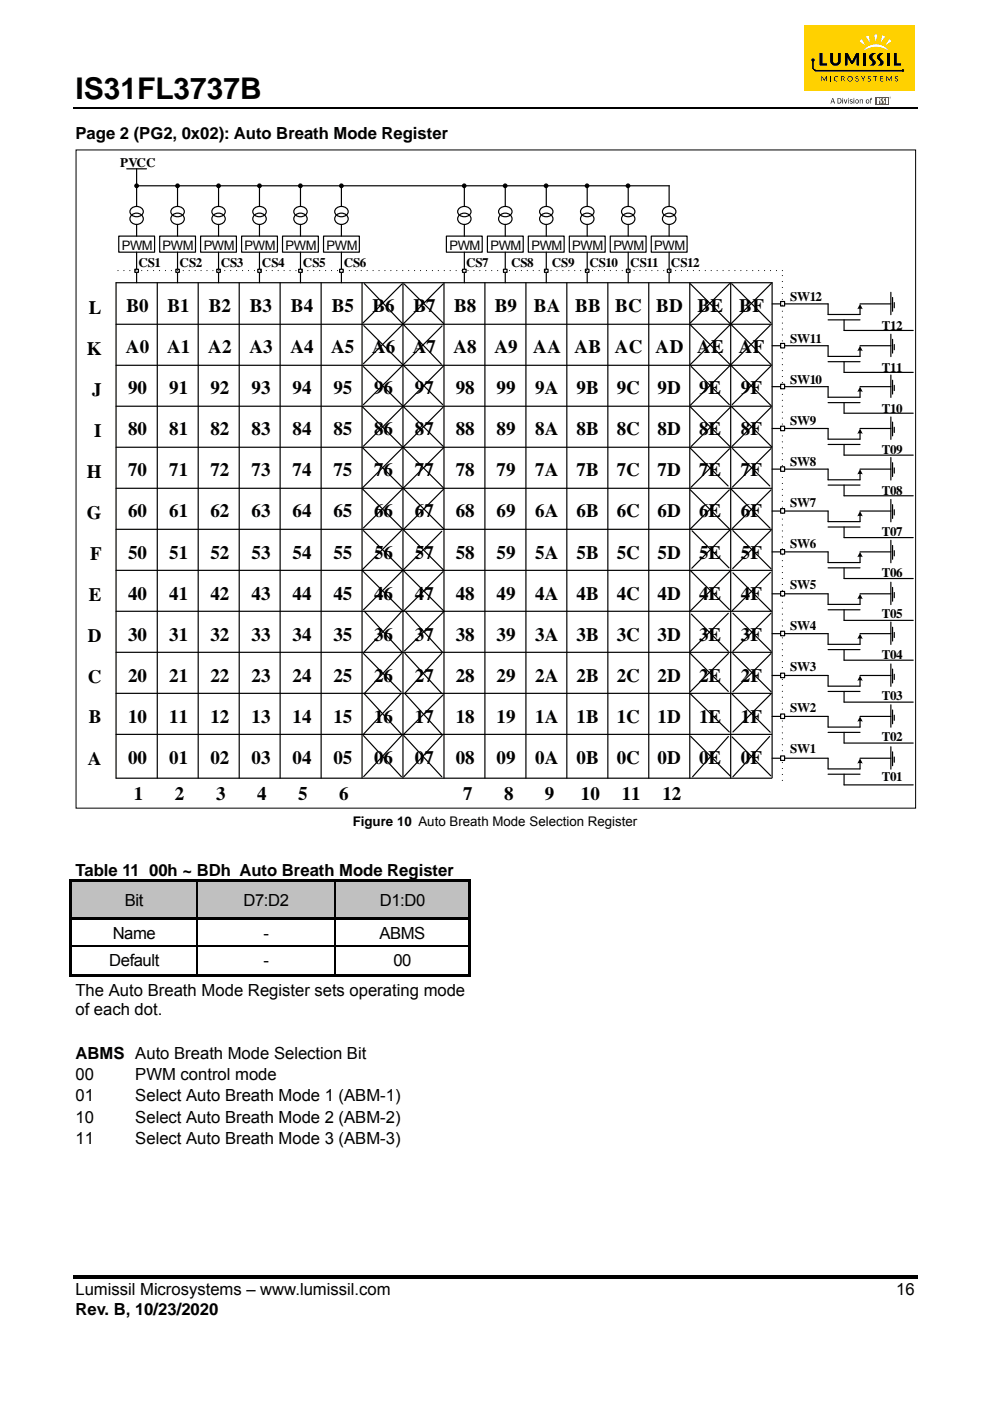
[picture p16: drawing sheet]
<svg xmlns="http://www.w3.org/2000/svg" width="210mm" height="297mm" viewBox="0 0 210 297" stroke-linecap="round" stroke-linejoin="round" font-family="sans-serif">
<defs><g id="words">
<text font-size="6.3" x="16" y="21">IS31FL3737B</text>
<g font-size="4">
<text x="18.9" y="66.6">L</text>
<text x="26.8" y="66.1">B0</text>
<text x="35.6" y="66.1">B1</text>
<text x="44.3" y="66.1">B2</text>
<text x="53" y="66.1">B3</text>
<text x="61.7" y="66.1">B4</text>
<text x="70.4" y="66.1">B5</text>
<text x="79" y="66.1">B6</text>
<text x="87.7" y="66.1">B7</text>
<text x="96.3" y="66.1">B8</text>
<text x="105" y="66.1">B9</text>
<text x="113.2" y="66.1">BA</text>
<text x="122" y="66.1">BB</text>
<text x="130.5" y="66.1">BC</text>
<text x="139.1" y="66.1">BD</text>
<text x="148" y="66.1">BE</text>
<text x="156.8" y="66.1">BF</text>
<text x="18.4" y="75.2">K</text>
<text x="26.7" y="74.8">A0</text>
<text x="35.5" y="74.8">A1</text>
<text x="44.2" y="74.8">A2</text>
<text x="52.9" y="74.8">A3</text>
<text x="61.6" y="74.8">A4</text>
<text x="70.3" y="74.8">A5</text>
<text x="78.9" y="74.8">A6</text>
<text x="87.6" y="74.8">A7</text>
<text x="96.2" y="74.8">A8</text>
<text x="104.9" y="74.8">A9</text>
<text x="113.1" y="74.8">AA</text>
<text x="121.8" y="74.8">AB</text>
<text x="130.4" y="74.8">AC AD</text>
<text x="147.8" y="74.8">AE</text>
<text x="156.7" y="74.8">AF</text>
<text x="19.5" y="83.9">J</text>
<text x="27.2" y="83.5">90</text>
<text x="35.9" y="83.5">91</text>
<text x="44.6" y="83.5">92</text>
<text x="53.4" y="83.5">93</text>
<text x="62.1" y="83.5">94</text>
<text x="70.7" y="83.5">95</text>
<text x="79.4" y="83.5">96</text>
<text x="88" y="83.5">97</text>
<text x="96.7" y="83.5">98</text>
<text x="105.3" y="83.5">99</text>
<text x="113.5" y="83.5">9A</text>
<text x="122.3" y="83.5">9B</text>
<text x="130.8" y="83.5">9C</text>
<text x="139.5" y="83.5">9D</text>
<text x="148.3" y="83.5">9E</text>
<text x="157.1" y="83.5">9F</text>
<text x="20" y="92.6">I</text>
<text x="27.2" y="92.2">80</text>
<text x="35.9" y="92.2">81</text>
<text x="44.6" y="92.2">82</text>
<text x="53.4" y="92.2">83</text>
<text x="62.1" y="92.2">84</text>
<text x="70.7" y="92.2">85</text>
<text x="79.4" y="92.2">86</text>
<text x="88" y="92.2">87</text>
<text x="96.7" y="92.2">88</text>
<text x="105.3" y="92.2">89</text>
<text x="113.5" y="92.2">8A</text>
<text x="122.3" y="92.2">8B</text>
<text x="130.8" y="92.2">8C</text>
<text x="139.5" y="92.2">8D</text>
<text x="148.3" y="92.2">8E</text>
<text x="157.1" y="92.2">8F</text>
<text x="18.4" y="101.3">H</text>
<text x="27.2" y="101">70</text>
<text x="35.9" y="101">71</text>
<text x="44.6" y="101">72</text>
<text x="53.4" y="101">73</text>
<text x="62.1" y="101">74</text>
<text x="70.7" y="101">75</text>
<text x="79.4" y="101">76</text>
<text x="88" y="101">77</text>
<text x="96.7" y="101">78</text>
<text x="105.3" y="101">79</text>
<text x="113.5" y="101">7A</text>
<text x="122.3" y="101">7B</text>
<text x="130.8" y="101">7C</text>
<text x="139.5" y="101">7D</text>
<text x="148.3" y="101">7E</text>
<text x="157.1" y="101">7F</text>
<text x="18.4" y="110">G</text>
<text x="27.2" y="109.7">60</text>
<text x="35.9" y="109.7">61</text>
<text x="44.6" y="109.7">62</text>
<text x="53.4" y="109.7">63</text>
<text x="62.1" y="109.7">64</text>
<text x="70.7" y="109.7">65</text>
<text x="79.4" y="109.7">66</text>
<text x="88" y="109.7">67</text>
<text x="96.7" y="109.7">68</text>
<text x="105.3" y="109.7">69</text>
<text x="113.5" y="109.7">6A</text>
<text x="122.3" y="109.7">6B</text>
<text x="130.8" y="109.7">6C</text>
<text x="139.5" y="109.7">6D</text>
<text x="148.3" y="109.7">6E</text>
<text x="157.1" y="109.7">6F</text>
<text x="19.1" y="118.7">F</text>
<text x="27.2" y="118.4">50</text>
<text x="35.9" y="118.4">51</text>
<text x="44.6" y="118.4">52</text>
<text x="53.4" y="118.4">53</text>
<text x="62.1" y="118.4">54</text>
<text x="70.7" y="118.4">55</text>
<text x="79.4" y="118.4">56</text>
<text x="88" y="118.4">57</text>
<text x="96.7" y="118.4">58</text>
<text x="105.3" y="118.4">59</text>
<text x="113.5" y="118.4">5A</text>
<text x="122.3" y="118.4">5B</text>
<text x="130.8" y="118.4">5C</text>
<text x="139.5" y="118.4">5D</text>
<text x="148.3" y="118.4">5E</text>
<text x="157.1" y="118.4">5F</text>
<text x="18.9" y="127.4">E</text>
<text x="27.2" y="127.2">40</text>
<text x="35.9" y="127.2">41</text>
<text x="44.6" y="127.2">42</text>
<text x="53.4" y="127.2">43</text>
<text x="62.1" y="127.2">44</text>
<text x="70.7" y="127.2">45</text>
<text x="79.4" y="127.2">46</text>
<text x="88" y="127.2">47</text>
<text x="96.7" y="127.2">48</text>
<text x="105.3" y="127.2">49</text>
<text x="113.5" y="127.2">4A</text>
<text x="122.3" y="127.2">4B</text>
<text x="130.8" y="127.2">4C</text>
<text x="139.5" y="127.2">4D</text>
<text x="148.3" y="127.2">4E</text>
<text x="157.1" y="127.2">4F</text>
<text x="18.6" y="136">D</text>
<text x="27.2" y="135.9">30</text>
<text x="35.9" y="135.9">31</text>
<text x="44.6" y="135.9">32</text>
<text x="53.4" y="135.9">33</text>
<text x="62.1" y="135.9">34</text>
<text x="70.7" y="135.9">35</text>
<text x="79.4" y="135.9">36</text>
<text x="88" y="135.9">37</text>
<text x="96.7" y="135.9">38</text>
<text x="105.3" y="135.9">39</text>
<text x="113.5" y="135.9">3A</text>
<text x="122.3" y="135.9">3B</text>
<text x="130.8" y="135.9">3C</text>
<text x="139.5" y="135.9">3D</text>
<text x="148.3" y="135.9">3E</text>
<text x="157.1" y="135.9">3F</text>
<text x="18.6" y="144.7">C</text>
<text x="27.2" y="144.6">20</text>
<text x="35.9" y="144.6">21</text>
<text x="44.6" y="144.6">22</text>
<text x="53.4" y="144.6">23</text>
<text x="62.1" y="144.6">24</text>
<text x="70.7" y="144.6">25</text>
<text x="79.4" y="144.6">26</text>
<text x="88" y="144.6">27</text>
<text x="96.7" y="144.6">28</text>
<text x="105.3" y="144.6">29</text>
<text x="113.5" y="144.6">2A</text>
<text x="122.3" y="144.6">2B</text>
<text x="130.8" y="144.6">2C</text>
<text x="139.5" y="144.6">2D</text>
<text x="148.3" y="144.6">2E</text>
<text x="157.1" y="144.6">2F</text>
<text x="18.9" y="153.4">B</text>
<text x="27.2" y="153.4">10</text>
<text x="35.9" y="153.4">11</text>
<text x="44.6" y="153.4">12</text>
<text x="53.4" y="153.4">13</text>
<text x="62.1" y="153.4">14</text>
<text x="70.7" y="153.4">15</text>
<text x="79.4" y="153.4">16</text>
<text x="88" y="153.4">17</text>
<text x="96.7" y="153.4">18</text>
<text x="105.3" y="153.4">19</text>
<text x="113.5" y="153.4">1A</text>
<text x="122.3" y="153.4">1B</text>
<text x="130.8" y="153.4">1C</text>
<text x="139.5" y="153.4">1D</text>
<text x="148.3" y="153.4">1E</text>
<text x="157.1" y="153.4">1F</text>
<text x="18.6" y="162.1">A</text>
<text x="27.2" y="162.1">00</text>
<text x="35.9" y="162.1">01</text>
<text x="44.6" y="162.1">02</text>
<text x="53.4" y="162.1">03</text>
<text x="62.1" y="162.1">04</text>
<text x="70.7" y="162.1">05</text>
<text x="79.4" y="162.1">06</text>
<text x="88" y="162.1">07</text>
<text x="96.7" y="162.1">08</text>
<text x="105.3" y="162.1">09</text>
<text x="113.5" y="162.1">0A</text>
<text x="122.3" y="162.1">0B</text>
<text x="130.8" y="162.1">0C</text>
<text x="139.5" y="162.1">0D</text>
<text x="148.3" y="162.1">0E</text>
<text x="157.1" y="162.1">0F</text>
<text x="28.4" y="169.7">1</text>
<text x="37.1" y="169.7">2</text>
<text x="45.8" y="169.7">3</text>
<text x="54.6" y="169.7">4</text>
<text x="63.2" y="169.7">5</text>
<text x="71.9" y="169.7">6</text>
<text x="98.3" y="169.7">7</text>
<text x="106.9" y="169.7">8</text>
<text x="115.5" y="169.7">9</text>
<text x="123.2" y="169.7">10</text>
<text x="131.9" y="169.7">11</text>
<text x="140.5" y="169.7">12</text>
</g>
<g font-size="3.5">
<text x="16" y="29.5">Page 2 (PG2, 0x02): Auto Breath Mode Register</text>
<text x="16" y="185.7">Table 11 00h ~ BDh Auto Breath Mode Register</text>
<text x="26.5" y="192">Bit</text>
<text x="51.6" y="192">D7:D2</text>
<text x="80.5" y="192">D1:D0</text>
<text x="23.9" y="199">Name</text>
<text x="55.9" y="199">-</text>
<text x="80.5" y="199">ABMS</text>
<text x="23.2" y="204.9">Default</text>
<text x="55.9" y="204.9">-</text>
<text x="83.4" y="204.9">00</text>
<text x="16" y="211.1">The Auto Breath Mode Register sets operating mode</text>
<text x="16" y="215.2">of each dot.</text>
<text x="16" y="224.6">ABMS Auto Breath Mode Selection Bit</text>
<text x="16" y="229.1">00</text>
<text x="16" y="233.5">01</text>
<text x="28.7" y="233.5">Select Auto Breath Mode 1 (ABM-1)</text>
<text x="28.7" y="229.1">PWM control mode</text>
<text x="16" y="238">10</text>
<text x="28.7" y="238">Select Auto Breath Mode 2 (ABM-2)</text>
<text x="16" y="242.5">11</text>
<text x="28.7" y="242.5">Select Auto Breath Mode 3 (ABM-3)</text>
<text x="16" y="274.7">Lumissil Microsystems – www.lumissil.com</text>
<text x="190.1" y="274.7">16</text>
<text x="16" y="278.7">Rev. B, 10/23/2020</text>
</g>
<g font-size="2.8">
<text x="25.5" y="35.4">PVCC</text>
<text x="25.8" y="52.9">PWM</text>
<text x="34.5" y="52.9">PWM</text>
<text x="43.2" y="52.9">PWM</text>
<text x="51.9" y="52.9">PWM</text>
<text x="60.6" y="52.9">PWM</text>
<text x="69.3" y="52.9">PWM</text>
<text x="95.3" y="52.9">PWM</text>
<text x="104" y="52.9">PWM</text>
<text x="112.7" y="52.9">PWM</text>
<text x="121.4" y="52.9">PWM</text>
<text x="130.1" y="52.9">PWM</text>
<text x="138.8" y="52.9">PWM</text>
<text x="29.4" y="56.6">CS1</text>
<text x="38.1" y="56.6">CS2</text>
<text x="46.8" y="56.6">CS3</text>
<text x="55.6" y="56.6">CS4</text>
<text x="64.2" y="56.6">CS5</text>
<text x="72.9" y="56.6">CS6</text>
<text x="98.9" y="56.6">CS7</text>
<text x="108.4" y="56.6">CS8</text>
<text x="117" y="56.6">CS9</text>
<text x="125" y="56.6">CS10</text>
<text x="133.7" y="56.6">CS11</text>
<text x="142.3" y="56.6">CS12</text>
<text x="167.6" y="63.8">SW12</text>
<text x="187" y="69.9">T12</text>
<text x="167.6" y="72.7">SW11</text>
<text x="167.6" y="81.4">SW10</text>
<text x="187" y="78.8">T11</text>
<text x="187" y="87.5">T10</text>
<text x="167.6" y="90.1">SW9</text>
<text x="167.6" y="98.8">SW8</text>
<text x="187" y="96.2">T09</text>
<text x="167.6" y="107.4">SW7</text>
<text x="187" y="104.9">T08</text>
<text x="187" y="113.6">T07</text>
<text x="167.6" y="116.1">SW6</text>
<text x="167.6" y="124.8">SW5</text>
<text x="187" y="122.3">T06</text>
<text x="187" y="131">T05</text>
<text x="167.6" y="133.5">SW4</text>
<text x="167.6" y="142.2">SW3</text>
<text x="187" y="139.6">T04</text>
<text x="187" y="148.3">T03</text>
<text x="167.6" y="150.9">SW2</text>
<text x="167.6" y="159.6">SW1</text>
<text x="187" y="157">T02</text>
<text x="187" y="165.7">T01</text>
<text x="74.8" y="175.2">Figure 10 Auto Breath Mode Selection Register</text>
</g>
</g></defs>
<path d="M15.5 22.8h179" fill="none" stroke="#000" stroke-width=".34"/>
<path d="M15.5 270.3h179v.7h-179z" fill="#000"/>
<path d="M170.6 5.3h23.5v13.9h-23.5z" fill="#ffd100"/>
<g fill="#000">
<path d="M174.2 16.1h.2l.4 .8 .4-.7 .2-.1v1.2h-.1v-1l-.5 .8-.5-.8-.1 1zM176.1 16.1h.2v1.2h-.2zM177 16.4a.46 .46 0 0 1 .8-.1 .45 .45 0 0 0-.6 .1 .45 .45 0 0 0 0 .6 .45 .45 0 0 0 .6 0 .53 .53 0 0 1-.8 .1 .53 .53 0 0 1 0-.7zM181.5 16.3l.4-.2 .2 .1-.1 .1a.23 .23 0 0 0-.3-.1 .23 .23 0 0 0-.1 .4 .23 .23 0 0 0 .3 0 .35 .35 0 0 1 .1 .6 .35 .35 0 0 1-.6-.2h.1a.25 .25 0 0 0 .3 .2 .25 .25 0 0 0 .1-.4 .25 .25 0 0 0-.3-.1l-.2-.1zM182.6 16.1l.2 .1 .2 .5 .3-.5 .3-.1-.5 .7v.5h-.1v-.5zM184.1 16.3l.4-.2 .2 .1-.1 .1a.23 .23 0 0 0-.3-.1 .23 .23 0 0 0-.1 .4 .23 .23 0 0 0 .3 0 .34 .34 0 0 1 .1 .6 .34 .34 0 0 1-.6-.2h.1a.25 .25 0 0 0 .3 .2 .25 .25 0 0 0 .1-.4 .25 .25 0 0 0-.3-.1l-.2-.1zM185.2 16.1h.9v.2h-.4v1h-.1v-1h-.4zM186.7 16.1h.7v.2h-.6v.3h.5l-.5 .1v.4h.6v.2h-.7zM188 16.1h.2l.4 .8 .4-.8h.2v1.2l-.1-1-.5 .8-.4-.8v1h-.2zM189.9 16.3l.4-.2 .2 .1-.1 .1a.24 .24 0 0 0-.3 0 .24 .24 0 0 0-.1 .3 .24 .24 0 0 0 .3 .1 .34 .34 0 0 1 .1 .5 .34 .34 0 0 1-.6-.2h.1a.24 .24 0 0 0 .3 .1 .24 .24 0 0 0 .1-.3 .24 .24 0 0 0-.3-.1l-.2-.2z"/>
<path d="M178.4 16.1h.3a.34 .34 0 0 1 .4 .3 .34 .34 0 0 1-.2 .4l.4 .5h-.2l-.4-.5h-.1v.5h-.2zM178.6 16.3v.4l.4-.1a.28 .28 0 0 0-.1-.3 .28 .28 0 0 0-.3 0z"/>
<path d="M179.7 16.7a.6 .6 0 0 1 1.2 0 .6 .6 0 0 1-1.2 0zM179.8 16.7a.45 .45 0 0 0 .9 0 .45 .45 0 0 0-.9 0z"/>
</g>
<path d="M188.7 20.7a.16 .16 0 0 1 .3 0 .16 .16 0 0 1-.3 0zM188.7 20.7a.15 .15 0 0 0 .3 0 .15 .15 0 0 0-.3 0zM188.8 20.6l.1 .2h-.1zM188.8 20.6l.1 .1z" fill="#010101"/>
<path d="M185.8 20.5h2.8v1.7h-2.8z" fill="#c42032"/>
<g fill="#fff">
<path d="M186 20.8h.3v1.1h-.3z"/>
<path d="M186.6 20.9l.5-.1a.4 .4 0 0 0-.3 .4 .4 .4 0 0 0 .3 .4l-.2 .3h-.4l.2-.2v-.3a.32 .32 0 0 1-.2-.2 .32 .32 0 0 1 .1-.3z"/>
<path d="M187.2 21l.6-.2a.47 .47 0 0 0-.3 .4 .47 .47 0 0 0 .3 .4l-.2 .3h-.4l.3-.2-.3-.5z"/>
<path d="M188 20.8h.3v1.1h-.3z"/>
</g>
<path d="M173.8 11.2h.7v2.2h1v.5h-1.7zM176.1 11.2h.6v1.4a.54 .54 0 0 0 .4 .8 .54 .54 0 0 0 .6-.6v-1.6h.6v1a1.29 1.29 0 0 1-.9 1.7 1.03 1.03 0 0 1-1.3-1.1zM179.2 11.2l.7 .1 .8 1.7 .8-1.7 .7-.1v2.7h-.5v-1.8l-.7 1.4-.3 .2-.2-.1-.8-1.5 .1 1.8h-.6zM183.1 11.2h.6v2.7h-.6zM184.6 11.5a1 1 0 0 1 1.1-.3v.1a.78 .78 0 0 0-.7 .7 .78 .78 0 0 0 .5 .8 .61 .61 0 0 1-.1 1.1h-1a.61 .61 0 0 0 .6-.5 .61 .61 0 0 0-.4-.7 .73 .73 0 0 1 0-1.2zM186.3 11.5a.91 .91 0 0 1 1.1-.2 .77 .77 0 0 0-.7 .7 .77 .77 0 0 0 .5 .8 .61 .61 0 0 1-.2 1.1h-.9a.61 .61 0 0 0 .6-.5 .61 .61 0 0 0-.4-.7 .73 .73 0 0 1 0-1.2zM188 11.2h.7v2.7h-.7zM189.6 11.2h.6v2.2h1v.5h-1.6z" fill="#000"/>
<g fill="#fff">
<path d="M183.4 10.5a3.3 3.3 0 0 1 5.1 .3 4.7 4.7 0 0 0-5.4 0z"/>
<path d="M183.6 7.7l.7-.2 .3 1.6z"/>
<path d="M187.1 7.5l.6 .2-.9 1.4z"/>
<path d="M185.4 7.3h.7l-.3 1.6z"/>
<path d="M182.2 8.7l.6-.4 .8 1.4z"/>
<path d="M188.6 8.3l.5 .4-1.3 .9z"/>
</g>
<g fill="#000">
<path d="M172.1 12.4h.7v.7h-.2v1.4l.4 .3h18.3a.31 .31 0 0 1 .4 0 .31 .31 0 0 1-.1 .5 .31 .31 0 0 1-.4-.2h-18.4l-.5-.5zM179 21.1h.1l.3 .7 .2-.7h.1l-.3 .8h-.1zM180.3 21.2l.5-.1-.4 .2 .5 .4-.3 .2-.4-.1h.5v-.2a.34 .34 0 0 1-.4-.4zM182.4 21.1l.1 .1 .3-.1 .2 .1v.7h-.1l-.1-.7-.3 .1-.1 .6zM184.7 20.8h.3l-.3 .2 .3 .1-.3 .1v.7l-.2-.7z"/>
<path d="M176.6 20.8h.1l.4 1.1h-.1l-.2-.2h-.4l-.1 .2h-.2zM176.6 20.9l-.2 .6h.4z"/>
<path d="M177.7 20.8a.61 .61 0 0 1 .8 .6 .61 .61 0 0 1-.8 .5zM177.8 20.9v.9h.1a.45 .45 0 0 0 .4-.5 .45 .45 0 0 0-.5-.4z"/>
<path d="M178.7 20.8l.1 .1zM178.7 21.1h.1v.8h-.1z"/>
<path d="M179.9 20.8l.2 .1zM179.9 21.1l.1 .8z"/>
<path d="M181 20.8l.2 .1zM181 21.1h.2v.8h-.2z"/>
<path d="M181.4 21.5a.41 .41 0 0 1 .8 0 .41 .41 0 0 1-.8 0zM181.5 21.5a.3 .3 0 0 0 .6 0 .3 .3 0 0 0-.6 0z"/>
<path d="M183.6 21.5a.42 .42 0 0 1 .8 0 .42 .42 0 0 1-.8 0zM183.7 21.5a.3 .3 0 0 0 .6 0 .3 .3 0 0 0-.6 0z"/>
</g>
<g fill="none" stroke="#000" stroke-width=".25">
<path d="M33.4 59.9v105.1M42 59.9v105.1M50.7 59.9v105.1M59.4 59.9v105.1M68.1 59.9v105.1M76.8 59.9v105.1M85.5 59.9v105.1M94.2 59.9v105.1M102.8 59.9v105.1M111.5 59.9v105.1M120.2 59.9v105.1M128.9 59.9v105.1"/>
<path d="M137.6 59.9v105.1M146.3 59.9v105.1M155 59.9v105.1M24.6 68.7h139.1M24.6 77.4h139.1M163.8 64.4h11.8v2.3M175.6 67.8h6.8M179 67.8v2.3h14.7M182.4 64.4h6.6M182.4 65.3v1.4h-6.8M189 62v4.7M189.3 63.1v2.9"/>
<path d="M189.7 64.2v1.1M24.6 94.8h139.1M24.6 86.1h139.1M24.6 112.2h139.1M24.6 103.5h139.1M24.6 129.6h139.1M24.6 138.3h139.1M24.6 120.9h139.1M24.6 155.7h139.1M24.6 147h139.1M24.6 165h139.1M163.8 164.9v-105h-139.2v105.1"/>
</g>
<path d="M182.4 64.4l.6 1.2-.6-.2-.6 .2z" fill-rule="evenodd" fill="#000"/>
<path d="M165.6 63.9h.8v1h-.8z" fill="#fff"/>
<path d="M29 39.4v4.4M27.8 44.2a1.51 1.51 0 0 1 2.6 .7 1.47 1.47 0 0 1-1.4 1.1 1.47 1.47 0 0 1-1.4-1.1zM27.8 45.7a1.41 1.41 0 0 1 1.7-.4 1.41 1.41 0 0 1 .8 1.5 1.41 1.41 0 0 1-1.6 .8 1.41 1.41 0 0 1-1.1-1.6zM165.6 63.9h.8v1h-.8z" fill="none" stroke="#000" stroke-width=".25"/>
<path d="M25.2 50.1h7.6v3.4h-7.6z" fill="#fff"/>
<path d="M25.2 50.1h7.6v3.4h-7.6zM29 47.6v2.5M29 53.5v6.4" fill="none" stroke="#000" stroke-width=".25"/>
<path d="M28.6 57.1h.8v.6h-.8z" fill="#fff"/>
<path d="M124.5 39.4v4.4M28.6 57.1h.8v.6h-.8zM123.4 44.2a1.53 1.53 0 0 1 2.6 .7 1.49 1.49 0 0 1-1.4 1.1 1.49 1.49 0 0 1-1.5-1.1zM123.4 45.7a1.42 1.42 0 0 1 1.7-.4 1.42 1.42 0 0 1 .8 1.5 1.42 1.42 0 0 1-1.7 .8 1.42 1.42 0 0 1-1-1.6z" fill="none" stroke="#000" stroke-width=".25"/>
<path d="M120.8 50.1h7.6v3.4h-7.6z" fill="#fff"/>
<path d="M120.8 50.1h7.6v3.4h-7.6zM124.5 47.6v2.5M124.5 53.5v6.4" fill="none" stroke="#000" stroke-width=".25"/>
<path d="M124.2 57.1h.7v.6h-.7z" fill="#fff"/>
<path d="M46.4 39.4v4.4M45.2 44.2a1.51 1.51 0 0 1 2.6 .7 1.47 1.47 0 0 1-1.4 1.1 1.47 1.47 0 0 1-1.5-1.1zM45.2 45.7a1.41 1.41 0 0 1 1.7-.4 1.41 1.41 0 0 1 .8 1.5 1.41 1.41 0 0 1-1.7 .8 1.41 1.41 0 0 1-1-1.6zM124.2 57.1h.7v.6h-.7z" fill="none" stroke="#000" stroke-width=".25"/>
<path d="M42.5 50.1h7.6v3.4h-7.6z" fill="#fff"/>
<path d="M42.5 50.1h7.6v3.4h-7.6zM46.4 47.6v2.5M46.4 53.5v6.4" fill="none" stroke="#000" stroke-width=".25"/>
<path d="M46 57.1h.7v.6h-.7z" fill="#fff"/>
<path d="M133.2 39.4v4.4M46 57.1h.7v.6h-.7zM132.1 44.2a1.51 1.51 0 0 1 2.6 .7 1.47 1.47 0 0 1-1.5 1.1 1.47 1.47 0 0 1-1.4-1.1zM132.1 45.7a1.41 1.41 0 0 1 1.7-.4 1.41 1.41 0 0 1 .8 1.5 1.41 1.41 0 0 1-1.7 .8 1.41 1.41 0 0 1-1-1.6z" fill="none" stroke="#000" stroke-width=".25"/>
<path d="M129.4 50.1h7.6v3.4h-7.6z" fill="#fff"/>
<path d="M129.4 50.1h7.6v3.4h-7.6zM133.2 47.6v2.5M133.2 53.5v6.4" fill="none" stroke="#000" stroke-width=".25"/>
<path d="M132.9 57.1h.7v.6h-.7z" fill="#fff"/>
<path d="M72.4 39.4v4.4M71.3 44.2a1.53 1.53 0 0 1 2.6 .7 1.49 1.49 0 0 1-1.5 1.1 1.49 1.49 0 0 1-1.4-1.1zM71.3 45.7a1.42 1.42 0 0 1 1.6-.4 1.42 1.42 0 0 1 .9 1.5 1.42 1.42 0 0 1-1.7 .8 1.42 1.42 0 0 1-1-1.6zM132.9 57.1h.7v.6h-.7z" fill="none" stroke="#000" stroke-width=".25"/>
<path d="M68.6 50.1h7.6v3.4h-7.6z" fill="#fff"/>
<path d="M68.6 50.1h7.6v3.4h-7.6zM72.4 47.6v2.5M72.4 53.5v6.4" fill="none" stroke="#000" stroke-width=".25"/>
<path d="M72 57.1h.8v.6h-.8z" fill="#fff"/>
<path d="M55 39.4v4.4M53.9 44.2a1.53 1.53 0 0 1 2.6 .7 1.49 1.49 0 0 1-1.5 1.1 1.49 1.49 0 0 1-1.4-1.1zM53.9 45.7a1.42 1.42 0 0 1 1.7-.4 1.42 1.42 0 0 1 .8 1.5 1.42 1.42 0 0 1-1.7 .8 1.42 1.42 0 0 1-1-1.6zM72 57.1h.8v.6h-.8z" fill="none" stroke="#000" stroke-width=".25"/>
<path d="M51.2 50.1h7.6v3.4h-7.6z" fill="#fff"/>
<path d="M51.2 50.1h7.6v3.4h-7.6zM55 47.6v2.5M55 53.5v6.4" fill="none" stroke="#000" stroke-width=".25"/>
<path d="M54.7 57.1h.7v.6h-.7z" fill="#fff"/>
<path d="M98.5 39.4v4.4M54.7 57.1h.7v.6h-.7zM97.3 44.2a1.51 1.51 0 0 1 2.6 .7 1.47 1.47 0 0 1-1.4 1.1 1.47 1.47 0 0 1-1.4-1.1zM97.3 45.7a1.41 1.41 0 0 1 1.7-.4 1.41 1.41 0 0 1 .8 1.5 1.41 1.41 0 0 1-1.6 .8 1.41 1.41 0 0 1-1.1-1.6z" fill="none" stroke="#000" stroke-width=".25"/>
<path d="M94.7 50.1h7.6v3.4h-7.6z" fill="#fff"/>
<path d="M94.7 50.1h7.6v3.4h-7.6zM98.5 47.6v2.5M98.5 53.5v6.4" fill="none" stroke="#000" stroke-width=".25"/>
<path d="M98.1 57.1h.8v.6h-.8z" fill="#fff"/>
<path d="M63.7 39.4v4.4M62.6 44.2a1.51 1.51 0 0 1 2.6 .7 1.47 1.47 0 0 1-1.5 1.1 1.47 1.47 0 0 1-1.4-1.1zM62.6 45.7a1.41 1.41 0 0 1 1.6-.4 1.41 1.41 0 0 1 .9 1.5 1.41 1.41 0 0 1-1.7 .8 1.41 1.41 0 0 1-1-1.6zM98.1 57.1h.8v.6h-.8z" fill="none" stroke="#000" stroke-width=".25"/>
<path d="M59.9 50.1h7.6v3.4h-7.6z" fill="#fff"/>
<path d="M59.9 50.1h7.6v3.4h-7.6zM63.7 47.6v2.5M63.7 53.5v6.4" fill="none" stroke="#000" stroke-width=".25"/>
<path d="M63.4 57.1h.7v.6h-.7z" fill="#fff"/>
<path d="M37.7 39.4v4.4M36.5 44.2a1.53 1.53 0 0 1 2.6 .7 1.49 1.49 0 0 1-1.4 1.1 1.49 1.49 0 0 1-1.5-1.1zM36.5 45.7a1.42 1.42 0 0 1 1.7-.4 1.42 1.42 0 0 1 .8 1.5 1.42 1.42 0 0 1-1.7 .8 1.42 1.42 0 0 1-1-1.6zM63.4 57.1h.7v.6h-.7z" fill="none" stroke="#000" stroke-width=".25"/>
<path d="M33.9 50.1h7.6v3.4h-7.6z" fill="#fff"/>
<path d="M33.9 50.1h7.6v3.4h-7.6zM37.7 47.6v2.5M37.7 53.5v6.4" fill="none" stroke="#000" stroke-width=".25"/>
<path d="M37.3 57.1h.7v.6h-.7z" fill="#fff"/>
<path d="M107.2 39.4v4.4M37.3 57.1h.7v.6h-.7zM106 44.2a1.53 1.53 0 0 1 2.6 .7 1.49 1.49 0 0 1-1.4 1.1 1.49 1.49 0 0 1-1.5-1.1zM106 45.7a1.42 1.42 0 0 1 1.7-.4 1.42 1.42 0 0 1 .8 1.5 1.42 1.42 0 0 1-1.6 .8 1.42 1.42 0 0 1-1.1-1.6z" fill="none" stroke="#000" stroke-width=".25"/>
<path d="M103.4 50.1h7.6v3.4h-7.6z" fill="#fff"/>
<path d="M103.4 50.1h7.6v3.4h-7.6zM107.2 47.6v2.5M107.2 53.5v6.4" fill="none" stroke="#000" stroke-width=".25"/>
<path d="M106.8 57.1h.7v.6h-.7z" fill="#fff"/>
<path d="M141.9 39.4v4.4M106.8 57.1h.7v.6h-.7zM140.8 44.2a1.53 1.53 0 0 1 2.6 .7 1.49 1.49 0 0 1-1.5 1.1 1.49 1.49 0 0 1-1.4-1.1zM140.8 45.7a1.42 1.42 0 0 1 1.6-.4 1.42 1.42 0 0 1 .9 1.5 1.42 1.42 0 0 1-1.7 .8 1.42 1.42 0 0 1-1-1.6z" fill="none" stroke="#000" stroke-width=".25"/>
<path d="M138.1 50.1h7.6v3.4h-7.6z" fill="#fff"/>
<path d="M138.1 50.1h7.6v3.4h-7.6zM141.9 47.6v2.5M141.9 53.5v6.4" fill="none" stroke="#000" stroke-width=".25"/>
<path d="M141.5 57.1h.8v.6h-.8z" fill="#fff"/>
<path d="M115.9 39.4v4.4M114.7 44.2a1.51 1.51 0 0 1 2.6 .7 1.47 1.47 0 0 1-1.4 1.1 1.47 1.47 0 0 1-1.5-1.1zM114.7 45.7a1.41 1.41 0 0 1 1.7-.4 1.41 1.41 0 0 1 .8 1.5 1.41 1.41 0 0 1-1.7 .8 1.41 1.41 0 0 1-1-1.6zM141.5 57.1h.8v.6h-.8z" fill="none" stroke="#000" stroke-width=".25"/>
<path d="M112.1 50.1h7.6v3.4h-7.6z" fill="#fff"/>
<path d="M112.1 50.1h7.6v3.4h-7.6zM115.9 47.6v2.5M115.9 53.5v6.4" fill="none" stroke="#000" stroke-width=".25"/>
<path d="M115.5 57.1h.7v.6h-.7z" fill="#fff"/>
<g fill="none" stroke="#000" stroke-width=".25">
<path d="M26.9 35.8h4.2M29 35.8v3.6h113M115.5 57.1h.7v.6h-.7zM163.8 73.3h11.8v2.3h6.8v-1.4M175.6 76.7h6.8M179 76.7v2.3h14.7M182.4 73.3h6.6M189 70.9v4.7M189.3 71.9v3M189.7 73v1.1"/>
<circle cx="29" cy="39.4" r=".38"/>
<circle cx="37.7" cy="39.4" r=".38"/>
<circle cx="46.4" cy="39.4" r=".38"/>
<circle cx="55" cy="39.4" r=".38"/>
<circle cx="63.7" cy="39.4" r=".38"/>
<circle cx="72.4" cy="39.4" r=".38"/>
<circle cx="98.5" cy="39.4" r=".37"/>
<circle cx="107.1" cy="39.4" r=".38"/>
<circle cx="115.8" cy="39.4" r=".38"/>
<circle cx="124.5" cy="39.4" r=".38"/>
<circle cx="133.2" cy="39.4" r=".38"/>
</g>
<path d="M165.9 57.4h-141.3M165.9 165.5v-108.1" fill="none" stroke="#000" stroke-width=".25" stroke-dasharray="0 1.3"/>
<g fill="#000">
<path d="M182.4 73.3l.6 1.1-.6-.1-.6 .1z" fill-rule="evenodd"/>
<circle cx="29" cy="39.4" r=".38"/>
<circle cx="37.7" cy="39.4" r=".38"/>
<circle cx="46.4" cy="39.4" r=".38"/>
<circle cx="55" cy="39.4" r=".38"/>
<circle cx="63.7" cy="39.4" r=".38"/>
<circle cx="72.4" cy="39.4" r=".38"/>
<circle cx="98.5" cy="39.4" r=".37"/>
<circle cx="107.1" cy="39.4" r=".38"/>
<circle cx="115.8" cy="39.4" r=".38"/>
<circle cx="124.5" cy="39.4" r=".38"/>
<circle cx="133.2" cy="39.4" r=".38"/>
</g>
<path d="M165.6 72.8h.8v1h-.8z" fill="#fff"/>
<path d="M165.6 72.8h.8v1h-.8zM189 79.5v4.8M163.8 82h11.8v2.2M175.6 85.4h6.8M179 85.4v2.2h14.7M182.4 82h6.6M182.4 82.8v1.4h-6.8M189.3 80.6v2.9M189.7 81.7v1.1" fill="none" stroke="#000" stroke-width=".25"/>
<path d="M182.4 82l.6 1.1-.6-.1-.6 .1z" fill-rule="evenodd" fill="#000"/>
<path d="M165.6 81.5h.8v.9h-.8z" fill="#fff"/>
<path d="M163.8 90.8h11.8v2.3h6.8v-1.4M165.6 81.5h.8v.9h-.8zM175.6 94.2h6.8M179 94.2v2.3h14.7M182.4 90.8h6.6M189 88.4v4.8M189.3 89.5v2.9M189.7 90.6v1.1" fill="none" stroke="#000" stroke-width=".25"/>
<path d="M182.4 90.8l.6 1.2-.6-.2-.6 .2z" fill-rule="evenodd" fill="#000"/>
<path d="M165.6 90.4h.8v.9h-.8z" fill="#fff"/>
<path d="M163.8 99.5h11.8v2.2h6.8v-1.4M165.6 90.4h.8v.9h-.8zM182.4 99.5h6.6M189 97v4.8M189.3 98.1v2.9M189.7 99.2v1.1M175.6 102.8h6.8M179 102.8v2.3h14.7" fill="none" stroke="#000" stroke-width=".25"/>
<path d="M182.4 99.5l.6 1.1-.6-.1-.6 .1z" fill-rule="evenodd" fill="#000"/>
<path d="M165.6 99h.8v.9h-.8z" fill="#fff"/>
<path d="M165.6 99h.8v.9h-.8zM163.8 108.4h11.8v2.2h6.8v-1.4M175.6 111.7h6.8M179 111.7v2.3h14.7M182.4 108.4h6.6M189 105.9v4.7M189.3 107v2.9M189.7 108.1v1.1" fill="none" stroke="#000" stroke-width=".25"/>
<path d="M182.4 108.4l.6 1.1-.6-.2-.6 .2z" fill-rule="evenodd" fill="#000"/>
<path d="M165.6 107.8h.8v1h-.8z" fill="#fff"/>
<path d="M163.8 117h11.8v2.3h6.8v-1.4M165.6 107.8h.8v1h-.8zM182.4 117h6.6M189 114.6v4.7M189.3 115.7v2.9M189.7 116.8v1.1M175.6 120.4h6.8M179 120.4v2.3h14.7" fill="none" stroke="#000" stroke-width=".25"/>
<path d="M182.4 117l.6 1.1-.6-.1-.6 .1z" fill-rule="evenodd" fill="#000"/>
<path d="M165.6 116.5h.8v1h-.8z" fill="#fff"/>
<path d="M165.6 116.5h.8v1h-.8zM163.8 125.9h11.8v2.3l6.8-.1v-1.4M175.6 129.3h6.8M179 129.3v2.2h14.7M182.4 125.9h6.6M189 123.4v4.8M189.3 124.5v3M189.7 125.6v1.1" fill="none" stroke="#000" stroke-width=".25"/>
<path d="M182.4 125.9l.6 1.1-.6-.1-.6 .1z" fill-rule="evenodd" fill="#000"/>
<path d="M165.6 125.4h.8v.9h-.8z" fill="#fff"/>
<path d="M163.8 134.3h11.8v2.3h6.8v-1.4M165.6 125.4h.8v.9h-.8zM175.6 137.7h6.8M179 137.7v2.3h14.7M182.4 134.3h6.6M189 131.9v4.7M189.3 133v2.9M189.7 134.1v1.1" fill="none" stroke="#000" stroke-width=".25"/>
<path d="M182.4 134.3l.6 1.2-.6-.2-.6 .2z" fill-rule="evenodd" fill="#000"/>
<path d="M165.6 133.8h.8v1h-.8z" fill="#fff"/>
<path d="M165.6 133.8h.8v1h-.8zM163.8 143.2h11.8v2.3h6.8v-1.4M175.6 146.6h6.8M179 146.6v2.3h14.7M182.4 143.2h6.6M189 140.8v4.7M189.3 141.9v2.9M189.7 143v1.1" fill="none" stroke="#000" stroke-width=".25"/>
<path d="M182.4 143.2l.6 1.2-.6-.2-.6 .2z" fill-rule="evenodd" fill="#000"/>
<path d="M165.6 142.7h.8v1h-.8z" fill="#fff"/>
<path d="M163.8 151.9h11.8v2.3h6.8v-1.5M165.6 142.7h.8v1h-.8zM175.6 155.3h6.8M179 155.3v2.2h14.7M182.4 151.9h6.6M189 149.4v4.8M189.3 150.5v3M189.7 151.6v1.1" fill="none" stroke="#000" stroke-width=".25"/>
<path d="M182.4 151.9l.6 1.1-.6-.1-.6 .1z" fill-rule="evenodd" fill="#000"/>
<path d="M165.6 151.4h.8v.9h-.8z" fill="#fff"/>
<path d="M165.6 151.4h.8v.9h-.8zM189 158.3v4.8M189.3 159.4v2.9M163.8 160.8h11.8v2.2h6.8v-1.4M175.6 164.1h6.8M179 164.1v2.3h14.7M182.4 160.8h6.6M189.7 160.5v1.1" fill="none" stroke="#000" stroke-width=".25"/>
<path d="M182.4 160.8l.6 1.1-.6-.1-.6 .1z" fill-rule="evenodd" fill="#000"/>
<path d="M165.6 160.3h.8v.9h-.8z" fill="#fff"/>
<g fill="none" stroke="#000" stroke-width=".25">
<path d="M77.1 77.7l16.9 16.9M77.2 69l16.7 16.8M77.3 60.1l16.3 17.1M85.3 60.2l-8.3 8.3M85.7 60.2l8.4 8.4M93.8 69.1l-16.7 16.7M94 60.2l-16.9 16.9M94 77.6l-16.9 17M146.4 68.8l17.1 17.2M146.4 60.2l17.1 17.1M146.6 77.7l8.1 8.1M154.7 60.1l-8.3 8.4"/>
<path d="M155.2 60.2l8.3 8.3M163.4 69l-17 16.9M163.4 77.7l-8.1 8.1M163.6 60.1l-17.2 17.2M76.9 86.3l17.1 17.1M76.9 95l17.3 17.2M93.9 86.4l-17 17M94.1 95l-17 16.9M146.4 95l8 8M146.4 86.3l8.4 8.4M154.7 95.1l-8.1 8.2M155 86.3l-8.4 8.4"/>
<path d="M155.1 86.2l8.6 8.5M155.4 95.1l7.9 7.9M163.5 95.1l-8.1 8.2M163.5 86.4l-8.2 8.3M76.9 103.7l17.1 17.1M77.1 112.5l17.1 17.1M85.2 112.5l-8.3 8.3M93.7 112.6l-16.6 16.7M94.1 103.7l-8.5 8.5M146.4 103.9l8.3 8.2M146.8 112.5l7.8 7.9M154.7 103.9l-8.3 8.3"/>
<path d="M154.8 112.4l-8.1 8.1M155.1 103.7l8.2 8.3M155.4 112.5l8.1 8.1M163.5 112.4l-8.1 8.1M163.5 103.9l-8.2 8.1M76.8 121l8.6 8.5M77.1 138.6l8 8.1M77.3 129.6l8 8.7M85.2 138.6l-7.9 8.4M85.2 129.6l-8 8.6M85.9 138.5l7.8 8.5M86 129.7l7.8 8.5"/>
<path d="M93.7 138.5l-7.8 8.5M94 121.2l-8.4 8.3M94.1 129.7l-8.3 8.3M146.4 138.6l8.1 8M146.4 121l8.3 8.2M146.6 130.2l7.9 7.9M154.5 130l-8.1 8.1M154.5 138.6l-8.1 8M154.8 121.2l-8.4 8.3M155.4 138.6l8.2 8.1M155.4 130l8.1 8.1M155.4 121.5l8.1 8"/>
<path d="M163.4 121.4l-8.1 8.1M163.5 138.6l-8.1 8M163.5 130l-8.1 8.1M77.1 156l8.1 8.7M77.2 147l8 8.7M85.1 147l-8 8.6M85.3 155.9l-8.2 8.8M85.6 156l8.1 8.7M85.9 147.1l7.8 8.6M93.8 155.9l-8.1 8.8M94 147.3l-8.3 8.3M146.4 147.1l8.3 8.1"/>
<path d="M146.5 156.1l8.4 8.5M154.5 156.1l-7.6 8.6M155.3 156.2l8.2 8.3M155.3 147.2l8.1 8M163.2 156.1l-7.8 8.6M163.5 147.1l-8.1 8.1M165.6 160.3h.8v.9h-.8z"/>
</g>
<g fill="#c0c0c0">
<path d="M15.2 187h26.6v7.5h-26.6z"/>
<path d="M16.9 188.7h23.1v4.1h-23.1z"/>
<path d="M42 187h28.8v7.5h-28.8z"/>
<path d="M43.8 188.7h25.2v4.1h-25.2z"/>
<path d="M71.1 187h28.3v7.5h-28.3z"/>
<path d="M72.9 188.7h24.9v4.1h-24.9z"/>
</g>
<g fill="#000">
<path d="M14.7 186.5h.5v.5h-.5zM14.7 186.5h85.2v.5h-85.2zM14.7 187h.5v7.5h-.5zM14.7 194.5h85.2v.5h-85.2zM99.4 186.5h.5v.5h-.5zM99.4 187h.5v7.5h-.5zM14.7 195h.5v5.5h-.5zM14.7 200.5h.5v.3h-.5zM14.7 200.8h.5v6.2h-.5zM14.7 206.5h27.1v.5h-27.1zM41.8 200.5h.2v.3h-.2zM41.8 206.5h29v.5h-29z"/>
<path d="M70.8 200.5h.3v.3h-.3zM70.8 206.5h28.6v.5h-28.6zM99.4 195h.5v5.5h-.5zM99.4 200.5h.5v.3h-.5zM99.4 200.8h.5v6.2h-.5zM99.4 206.5h.5v.5h-.5z"/>
</g>
<path d="M41.9 187v7.5M41.9 195v5.5M71 187v7.5M71 195v5.5M15.2 200.6h26.6M41.9 200.8v5.7M42 200.6h28.8M71 200.8v5.7M71.1 200.6h28.3" fill="none" stroke="#000" stroke-width=".25"/>
<path d="M16.1 31.8h178.1v139.5h-178.1z" fill="none" stroke="#000" stroke-width=".21"/>
<use href="#words"/>
</svg>
